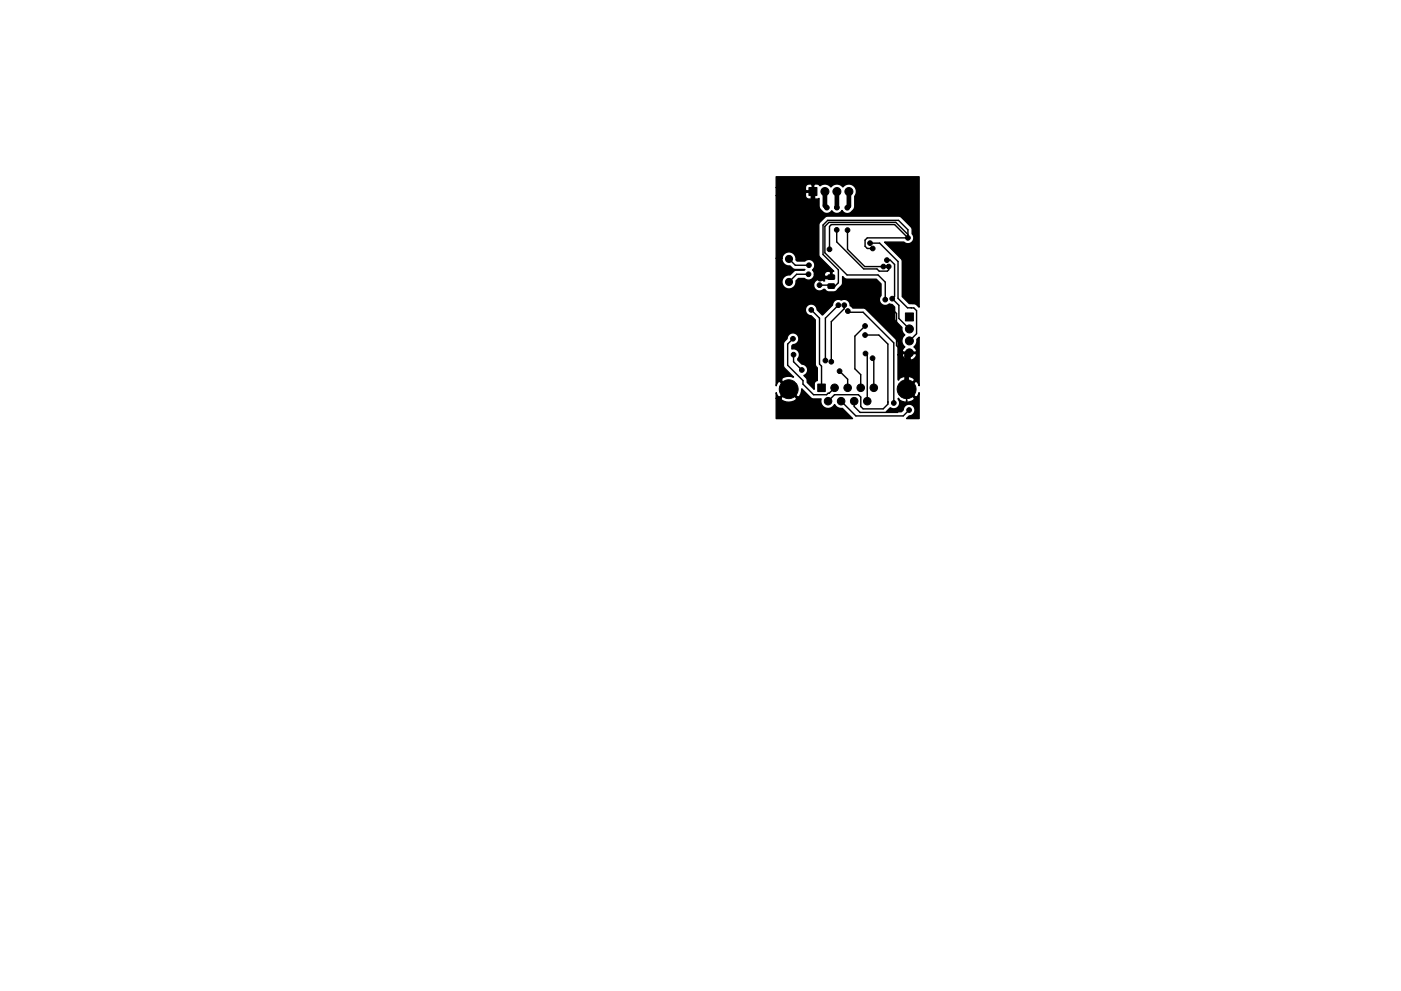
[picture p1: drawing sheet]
<svg xmlns="http://www.w3.org/2000/svg" width="297mm" height="210mm" viewBox="0 0 297 210" stroke-linecap="round" stroke-linejoin="round" font-family="sans-serif">
<g fill="#000" stroke="#000" stroke-width=".21">
<path d="M171.5 39.8h1.7v1.7h-1.7zM175.6 58.4l1.2-.1 .2 .2-.1 .7-.2 .1h-1l-.2-.2zM175.6 60.3l1.2-.1 .2 .2-.1 .7-.2 .1h-1l-.2-.2zM192 66.4h1.7v1.7h-1.7zM173.4 81.5h1.6v1.6h-1.6z"/>
<circle cx="167.3" cy="59.8" r=".75"/>
<circle cx="167.3" cy="54.9" r=".75"/>
<circle cx="171.4" cy="58.2" r=".5"/>
<circle cx="171.5" cy="56.3" r=".5"/>
<circle cx="172.5" cy="42.9" r=".5"/>
<circle cx="173.9" cy="59.1" r=".5"/>
<circle cx="174.9" cy="40.6" r=".85"/>
<circle cx="175.3" cy="44" r=".5"/>
<circle cx="175.9" cy="52.9" r=".5"/>
<circle cx="177.4" cy="48.8" r=".5"/>
<circle cx="177.4" cy="44" r=".5"/>
<circle cx="177.4" cy="40.6" r=".85"/>
<circle cx="179.6" cy="44.1" r=".5"/>
<circle cx="179.7" cy="48.8" r=".5"/>
<circle cx="180" cy="40.6" r=".85"/>
<circle cx="184.5" cy="51.6" r=".5"/>
<circle cx="185" cy="52.7" r=".5"/>
<circle cx="187.3" cy="56.6" r=".5"/>
<circle cx="188" cy="55.2" r=".5"/>
<circle cx="188.4" cy="56.5" r=".5"/>
<circle cx="192.5" cy="50.5" r=".15"/>
<circle cx="192.5" cy="50.5" r=".5"/>
<circle cx="165.8" cy="70" r=".5"/>
<circle cx="165.8" cy="70" r=".15"/>
<circle cx="168.1" cy="71.9" r=".5"/>
<circle cx="168.2" cy="75.2" r=".5"/>
<circle cx="170" cy="78.5" r=".5"/>
<circle cx="172" cy="65.7" r=".5"/>
<circle cx="172.2" cy="76.7" r=".5"/>
<circle cx="173.8" cy="60.5" r=".5"/>
<circle cx="175" cy="76.5" r=".5"/>
<circle cx="176.2" cy="76.7" r=".5"/>
<circle cx="177.8" cy="64.7" r=".5"/>
<circle cx="178" cy="78.7" r=".15"/>
<circle cx="178" cy="78.7" r=".5"/>
<circle cx="179" cy="64.7" r=".5"/>
<circle cx="179.8" cy="66" r=".5"/>
<circle cx="180" cy="66.2" r=".15"/>
<circle cx="183.4" cy="69.2" r=".5"/>
<circle cx="183.4" cy="71.1" r=".5"/>
<circle cx="183.5" cy="75" r=".5"/>
<circle cx="185" cy="76" r=".5"/>
<circle cx="187.7" cy="63.6" r=".5"/>
<circle cx="188.3" cy="65.5" r=".5"/>
<circle cx="189.2" cy="63.4" r=".5"/>
<circle cx="192.8" cy="74.9" r=".85"/>
<circle cx="192.8" cy="72.3" r=".85"/>
<circle cx="192.8" cy="69.8" r=".85"/>
<circle cx="167.2" cy="82.6" r="2"/>
<circle cx="175.6" cy="85.1" r=".8"/>
<circle cx="176.9" cy="82.3" r=".8"/>
<circle cx="178.3" cy="85.1" r=".8"/>
<circle cx="179.7" cy="82.3" r=".8"/>
<circle cx="181.1" cy="85.1" r=".8"/>
<circle cx="182.5" cy="82.3" r=".8"/>
<circle cx="183.9" cy="85.1" r=".8"/>
<circle cx="185.3" cy="82.3" r=".8"/>
<circle cx="189.5" cy="85.5" r=".5"/>
<circle cx="189.5" cy="85.5" r=".15"/>
<circle cx="192.2" cy="82.6" r="2"/>
<circle cx="192.8" cy="87" r=".15"/>
<circle cx="192.8" cy="87" r=".5"/>
</g>
<path d="M172.4 40.6v2.2l.1 .1M174.9 40.6v3l.4 .4M177.4 40.6v3.4M180 40.6v3.1l-.4 .4M192.8 74.9l-.6 .6v7.1" fill="none" stroke="#000" stroke-width="1"/>
<g fill="none" stroke="#000" stroke-width=".3">
<path d="M167.3 54.9l1.3 1.4h2.9M167.3 54.7l.1 .1M171.4 58.2h-2.5l-1.6 1.6M172.3 42.7l.2 .2M176.3 58.8l-.4 .3h-2M177.4 48.8v2.5l5.7 5.8h2.8l.5 .4h1.7l.3-.3v-.7M179.7 48.8v4.1l3.6 3.7h4M184.5 51.6h2l3.9 3.9v7.8l2 2h1.3l.6 .6v4.9l-1.5 1.5M188 55.2h.7l1 .9v6.8l-.5 .5 1.4 1.4v2.8l2.2 2.2M192.5 50.5h-8.6l-.5 .4v1.3l.5 .5h1.1M192.5 50.5l-2.8-2.9h-13.4l-.4 .4v4.9M192.5 49.8l-2.6-2.6h-14.2l-.8 .8v5.6l4.7 4.7h6.6l1.5 1.6v3.7"/>
<path d="M192.5 50.5v-1.8l-2-2h-15l-1 1v6.3l3.2 3.2v2.8l-.7 .7h-.7l-.3-.2h-2.3M168.1 71.9l-1.1 1.1v4.5l3.3 3.2v.8l2.2 2.2h2.8l.3-.3h.2M168.3 75.2v1.5l1.7 1.8M172 65.7l1.7 1.8v9.7l.5 .5v4.6l-.5-.5M172.3 76.7v-5.2l-1.6-1.5h-5v11.1l1.5 1.5M177.7 64.7l-2.7 2.8v9M178 78.7l1.7 1.8v1.8M179 64.7v.8l-2.7 2.7v8.5M180 66.2h3l6.5 6.5v12.8M183.4 71.1h2.9l2 1.9v12.7l-1 1h-4.3l-.5-.5v-2l-.5-.5h-5.1l-1.3 1.4M183.4 69.2l-2.1 2.1v6.9l1.2 1.3v2.8M183.5 75l.4 .4v9.7"/>
<path d="M185 76l.3 .3v6M188.2 65.4l.9 .1 1 1v6.8l2.1 2.2M193.2 65.3h.1M175.8 83.4h.1M177 82.3l-1.2 1.1M178.3 85.1l3.2 3.1h10l1.2-1.2M192.2 82.6v2.9l-1.9 2h-7.9l-1.3-1.3v-1.1l-.1 .2"/>
</g>
<path d="M164.6 37.5h30.3v27.7l-.8-.7-1.3-.1-1.5-1.5-.1-7.8-3.6-3.7h4.1a1.25 1.25 0 0 0 1.7-.1 1.25 1.25 0 0 0 0-1.7l-.1-1.4-2.2-2.1-.4-.2h-15.5l-1.3 1.2-.3 .5v6.6l.3 .4 2.9 2.9-.4 .2v1.3l-1.4-.1-.2 .2v.5h-.2a1.25 1.25 0 0 0-1.7 0 1.25 1.25 0 0 0 0 1.8 1.25 1.25 0 0 0 1.7 0h.3l.7 .5 1.1 .1 .6-.2 1.3-1.5v-1.6l.5 .4 .5 .1h6.2l1 1v2.5a1.26 1.26 0 0 0 0 1.8 1.26 1.26 0 0 0 1.8 0l.5 .1 .6 .6v2.7l1.5 1.6 .1 .8 .5 .8a1.6 1.6 0 0 0 0 2.5l-.5 .7 .1 .4h2.8a.77 .77 0 0 0-.4-1.1l.5-.8a1.34 1.34 0 0 1 .6-1.3v10.3l-.4-.7-.4-.2-1.7 1.7 1.7 1.7 .4-.2 .4-.8v5.5h-2.7l.6-.6a1.25 1.25 0 0 0 1.2-1.2 1.25 1.25 0 0 0-1.2-1.3 1.25 1.25 0 0 0-1.3 1.3l-.4 .3h-3.2l.9-.8 .1 .1a1.26 1.26 0 0 0 1.6-.4 1.26 1.26 0 0 0-.1-1.6l.1-.1 .2 .4a2.76 2.76 0 0 0 3 0l.2-.4-1.9-1.9 1.9-1.9-.2-.4a2.76 2.76 0 0 0-3 0l-.2 .4-.1-5.4h.9l.3 .6 .8 .5 .3-.1v-1.3h.3v1.3a.94 .94 0 0 0 1.2-.6l.2-.4-.2-.3h-2.8l-.1 .3h-.9v-2.6l-.3-.6-6.6-6.6-.5-.2h-2.2l-.5-.4a1.38 1.38 0 0 0-2-1.3 1.25 1.25 0 0 0-1.8 1.1l-2.1 2.1-1.1-1.1a1.25 1.25 0 0 0-1.3-1.2 1.25 1.25 0 0 0-1.3 1.2 1.25 1.25 0 0 0 1.3 1.3l.9 .9-.1 9.3 .5 .9v2.6l-.6 .5-.1 1.4-1.4-1.5-.1-.7-.7-.7a1.25 1.25 0 0 0 .8-1.4 1.25 1.25 0 0 0-1.2-1.1l-.8-.8v-.3a1.25 1.25 0 0 0 .1-1.5 1.25 1.25 0 0 0-1.4-.6v-.6l.2-.3a1.25 1.25 0 0 0 1.3-1.2 1.25 1.25 0 0 0-1.3-1.3 1.25 1.25 0 0 0-1.2 1.3l-.8 .9v4.9l.3 .4 1.8 1.9-.5-.1a2.76 2.76 0 0 0-2 .4l-.2 .4 3.6 3.6a1.81 1.81 0 0 0 .9-1.8l2.2 2.1 1.9 .1a1.56 1.56 0 0 0 .9 1.9 1.56 1.56 0 0 0 2-.8 1.53 1.53 0 0 0 1.6 .8l2.2 2.2h-16.2v-4.3h.9a1.96 1.96 0 0 0 2.3 .8l.9-.4 .2-.4-1.7-1.7-1.7 1.7h-.9v-1.2l.3 .8 .4 .2 1.7-1.7-1.7-1.7-.4 .2-.3 .7v-27h1.2v.3a1.5 1.5 0 0 0 1.7 1.3l.9 .8h2.3l-2.1 .2-1.2 .9a1.51 1.51 0 0 0-1.6 1.5 1.51 1.51 0 0 0 1.6 1.5 1.51 1.51 0 0 0 1.4-1.7l.5-.5h1.3a1.25 1.25 0 0 0 1.3 .3 1.25 1.25 0 0 0 .8-1.1h2.1l.2 .3h1.1v-.9l-.2-.2a.85 .85 0 0 0-1.1 .8h-2.1l-.1-.5-.3-.5a1.25 1.25 0 0 0 .2-1.8 1.25 1.25 0 0 0-1.9-.1h-1.6l-.2-.2a1.5 1.5 0 0 0-1.3-1.8 1.5 1.5 0 0 0-1.7 1.4h-1.2v-13.3h6.2l.3 .6 .9 .1 .2-.1v-1.3h-1.3l-.1 .2v.5h-6.2v-1.7h6.2v.5l.1 .2h1.3v-1.3h.3v2.9l.2 .1 .9-.1 .1 2 .8 .9 .7 .3 .7-.1 .5-.5 .3 .4 .6 .2 .7-.1 .5-.5 .8 .6h.6l.4-.2 .7-.7 .2-.4v-2.4a1.61 1.61 0 0 0-.2-2.2 1.61 1.61 0 0 0-2.3 .3 1.6 1.6 0 0 0-2.5 0 1.6 1.6 0 0 0-2.3-.3l-.5-.4h-.7l-.2 .2h-.3l-.2-.2h-.5l-.5 .3-.2 .5h-6.2zM180.9 85.1l.2-.2 .2 .2-.2 .2z" fill="#000" stroke="#000" stroke-width=".3"/>
</svg>
